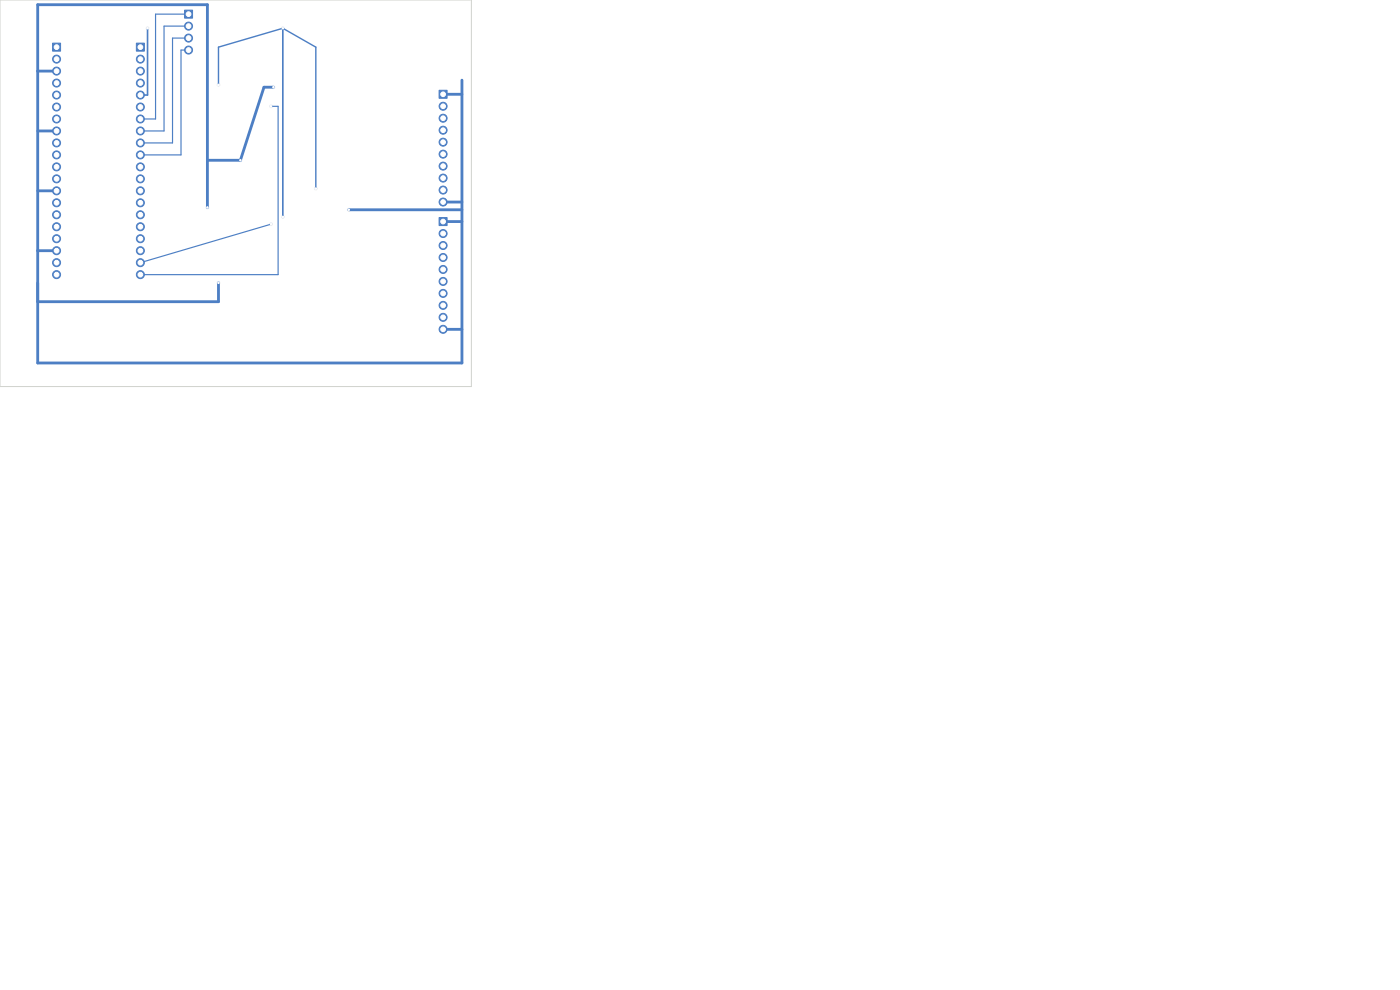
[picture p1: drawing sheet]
<svg xmlns="http://www.w3.org/2000/svg" width="297mm" height="210mm" viewBox="0 0 297 210" stroke-linecap="round" stroke-linejoin="round" font-family="sans-serif">
<g fill="#fff" stroke="#fff" stroke-width=".21">
<circle cx="74" cy="44.5" r=".15"/>
<circle cx="51" cy="34" r=".15"/>
<circle cx="46.4" cy="60" r=".15"/>
<circle cx="44" cy="44" r=".15"/>
<circle cx="58" cy="18.5" r=".15"/>
<circle cx="46.4" cy="18" r=".15"/>
<circle cx="67" cy="40" r=".15"/>
<circle cx="60" cy="46" r=".15"/>
<circle cx="31.3" cy="6" r=".15"/>
<circle cx="60" cy="6" r=".15"/>
<circle cx="57.5" cy="22.6" r=".15"/>
<circle cx="57.5" cy="47.6" r=".15"/>
<circle cx="94" cy="20" r=".5"/>
<circle cx="94" cy="22.5" r=".5"/>
<circle cx="94" cy="25.1" r=".5"/>
<circle cx="94" cy="27.6" r=".5"/>
<circle cx="94" cy="30.2" r=".5"/>
<circle cx="94" cy="32.7" r=".5"/>
<circle cx="94" cy="35.2" r=".5"/>
<circle cx="94" cy="37.8" r=".5"/>
<circle cx="94" cy="40.3" r=".5"/>
<circle cx="94" cy="42.9" r=".5"/>
<circle cx="12" cy="10" r=".5"/>
<circle cx="12" cy="12.5" r=".5"/>
<circle cx="12" cy="15.1" r=".5"/>
<circle cx="12" cy="17.6" r=".5"/>
<circle cx="12" cy="20.2" r=".5"/>
<circle cx="12" cy="22.7" r=".5"/>
<circle cx="12" cy="25.2" r=".5"/>
<circle cx="12" cy="27.8" r=".5"/>
<circle cx="12" cy="30.3" r=".5"/>
<circle cx="12" cy="32.9" r=".5"/>
<circle cx="12" cy="35.4" r=".5"/>
<circle cx="12" cy="37.9" r=".5"/>
<circle cx="12" cy="40.5" r=".5"/>
<circle cx="12" cy="43" r=".5"/>
<circle cx="12" cy="45.6" r=".5"/>
<circle cx="12" cy="48.1" r=".5"/>
<circle cx="12" cy="50.6" r=".5"/>
<circle cx="12" cy="53.2" r=".5"/>
<circle cx="12" cy="55.7" r=".5"/>
<circle cx="12" cy="58.3" r=".5"/>
<circle cx="40" cy="3" r=".5"/>
<circle cx="40" cy="5.5" r=".5"/>
<circle cx="40" cy="8.1" r=".5"/>
<circle cx="40" cy="10.6" r=".5"/>
<circle cx="29.8" cy="10" r=".5"/>
<circle cx="29.8" cy="12.5" r=".5"/>
<circle cx="29.8" cy="15.1" r=".5"/>
<circle cx="29.8" cy="17.6" r=".5"/>
<circle cx="29.8" cy="20.2" r=".5"/>
<circle cx="29.8" cy="22.7" r=".5"/>
<circle cx="29.8" cy="25.2" r=".5"/>
<circle cx="29.8" cy="27.8" r=".5"/>
<circle cx="29.8" cy="30.3" r=".5"/>
<circle cx="29.8" cy="32.9" r=".5"/>
<circle cx="29.8" cy="35.4" r=".5"/>
<circle cx="29.8" cy="37.9" r=".5"/>
<circle cx="29.8" cy="40.5" r=".5"/>
<circle cx="29.8" cy="43" r=".5"/>
<circle cx="29.8" cy="45.6" r=".5"/>
<circle cx="29.8" cy="48.1" r=".5"/>
<circle cx="29.8" cy="50.6" r=".5"/>
<circle cx="29.8" cy="53.2" r=".5"/>
<circle cx="29.8" cy="55.7" r=".5"/>
<circle cx="29.8" cy="58.3" r=".5"/>
<circle cx="94" cy="47" r=".5"/>
<circle cx="94" cy="49.5" r=".5"/>
<circle cx="94" cy="52.1" r=".5"/>
<circle cx="94" cy="54.6" r=".5"/>
<circle cx="94" cy="57.2" r=".5"/>
<circle cx="94" cy="59.7" r=".5"/>
<circle cx="94" cy="62.2" r=".5"/>
<circle cx="94" cy="64.8" r=".5"/>
<circle cx="94" cy="67.3" r=".5"/>
<circle cx="94" cy="69.9" r=".5"/>
</g>
<g fill="#4d7fc4" stroke="#4d7fc4" stroke-width=".21">
<path d="M93.1 19.2h1.7v1.7h-1.7z"/>
<path d="M11.1 9.2h1.8v1.7h-1.8z"/>
<path d="M39.2 2.2h1.7v1.6h-1.7z"/>
<path d="M28.9 9.2h1.7v1.7h-1.7z"/>
<path d="M93.1 46.2h1.7v1.7h-1.7z"/>
<circle cx="94" cy="22.5" r=".85"/>
<circle cx="94" cy="25.1" r=".85"/>
<circle cx="94" cy="27.6" r=".85"/>
<circle cx="94" cy="30.2" r=".85"/>
<circle cx="94" cy="32.7" r=".85"/>
<circle cx="94" cy="35.2" r=".85"/>
<circle cx="94" cy="37.8" r=".85"/>
<circle cx="94" cy="40.3" r=".85"/>
<circle cx="94" cy="42.9" r=".85"/>
<circle cx="12" cy="12.5" r=".85"/>
<circle cx="12" cy="15.1" r=".85"/>
<circle cx="12" cy="17.6" r=".85"/>
<circle cx="12" cy="20.2" r=".85"/>
<circle cx="12" cy="22.7" r=".85"/>
<circle cx="12" cy="25.2" r=".85"/>
<circle cx="12" cy="27.8" r=".85"/>
<circle cx="12" cy="30.3" r=".85"/>
<circle cx="12" cy="32.9" r=".85"/>
<circle cx="12" cy="35.4" r=".85"/>
<circle cx="12" cy="37.9" r=".85"/>
<circle cx="12" cy="40.5" r=".85"/>
<circle cx="12" cy="43" r=".85"/>
<circle cx="12" cy="45.6" r=".85"/>
<circle cx="12" cy="48.1" r=".85"/>
<circle cx="12" cy="50.6" r=".85"/>
<circle cx="12" cy="53.2" r=".85"/>
<circle cx="12" cy="55.7" r=".85"/>
<circle cx="12" cy="58.3" r=".85"/>
<circle cx="40" cy="5.5" r=".85"/>
<circle cx="40" cy="8.1" r=".85"/>
<circle cx="40" cy="10.6" r=".85"/>
<circle cx="29.8" cy="12.5" r=".85"/>
<circle cx="29.8" cy="15.1" r=".85"/>
<circle cx="29.8" cy="17.6" r=".85"/>
<circle cx="29.8" cy="20.2" r=".85"/>
<circle cx="29.8" cy="22.7" r=".85"/>
<circle cx="29.8" cy="25.2" r=".85"/>
<circle cx="29.8" cy="27.8" r=".85"/>
<circle cx="29.8" cy="30.3" r=".85"/>
<circle cx="29.8" cy="32.9" r=".85"/>
<circle cx="29.8" cy="35.4" r=".85"/>
<circle cx="29.8" cy="37.9" r=".85"/>
<circle cx="29.8" cy="40.5" r=".85"/>
<circle cx="29.8" cy="43" r=".85"/>
<circle cx="29.8" cy="45.6" r=".85"/>
<circle cx="29.8" cy="48.1" r=".85"/>
<circle cx="29.8" cy="50.6" r=".85"/>
<circle cx="29.8" cy="53.2" r=".85"/>
<circle cx="29.8" cy="55.7" r=".85"/>
<circle cx="29.8" cy="58.3" r=".85"/>
<circle cx="94" cy="49.5" r=".85"/>
<circle cx="94" cy="52.1" r=".85"/>
<circle cx="94" cy="54.6" r=".85"/>
<circle cx="94" cy="57.2" r=".85"/>
<circle cx="94" cy="59.7" r=".85"/>
<circle cx="94" cy="62.2" r=".85"/>
<circle cx="94" cy="64.8" r=".85"/>
<circle cx="94" cy="67.3" r=".85"/>
<circle cx="94" cy="69.9" r=".85"/>
</g>
<g fill="#ececec" stroke="#ececec" stroke-width=".21">
<circle cx="74" cy="44.5" r=".3"/>
<circle cx="51" cy="34" r=".3"/>
<circle cx="46.3" cy="60" r=".3"/>
<circle cx="44" cy="44" r=".3"/>
<circle cx="58" cy="18.5" r=".3"/>
<circle cx="46.3" cy="18" r=".3"/>
<circle cx="67" cy="40" r=".3"/>
<circle cx="60" cy="46" r=".3"/>
<circle cx="31.3" cy="6" r=".3"/>
<circle cx="60" cy="6" r=".3"/>
<circle cx="57.5" cy="22.6" r=".3"/>
<circle cx="57.5" cy="47.6" r=".3"/>
</g>
<path d="M8 15.1h4M58 18.5h-2l-5 15.5h-7M94 20h4M98 17v60h-90v-76h36v43M8 27.8h4M8 40.5h4M8 53.2h4M46.3 60v4h-38.3M74 44.5h24M94 47h4M94 42.9h4M94 69.9h4" fill="none" stroke="#4d7fc4" stroke-width=".6"/>
<path d="M40 5.5h-5.2v22.3h-5M40 10.6h-1.6v22.3h-8.6M40 8.1h-3.4v22.2h-6.8M40 3h-7v22.2h-3.2M57.5 22.6h1.5v35.7h-29.2M57.5 47.6l-27.7 8.1" fill="none" stroke="#4d7fc4" stroke-width=".25"/>
<path d="M31.3 6v14.2h-1.5M60 6v40" fill="none" stroke="#4d7fc4" stroke-width=".35"/>
<path d="M46.3 18v-8l13.7-4 7 4v30" fill="none" stroke="#4d7fc4" stroke-width=".3"/>
<path d="M0 0h100v82h-100z" fill="none" stroke="#d0d2cd" stroke-width=".21"/>
</svg>
